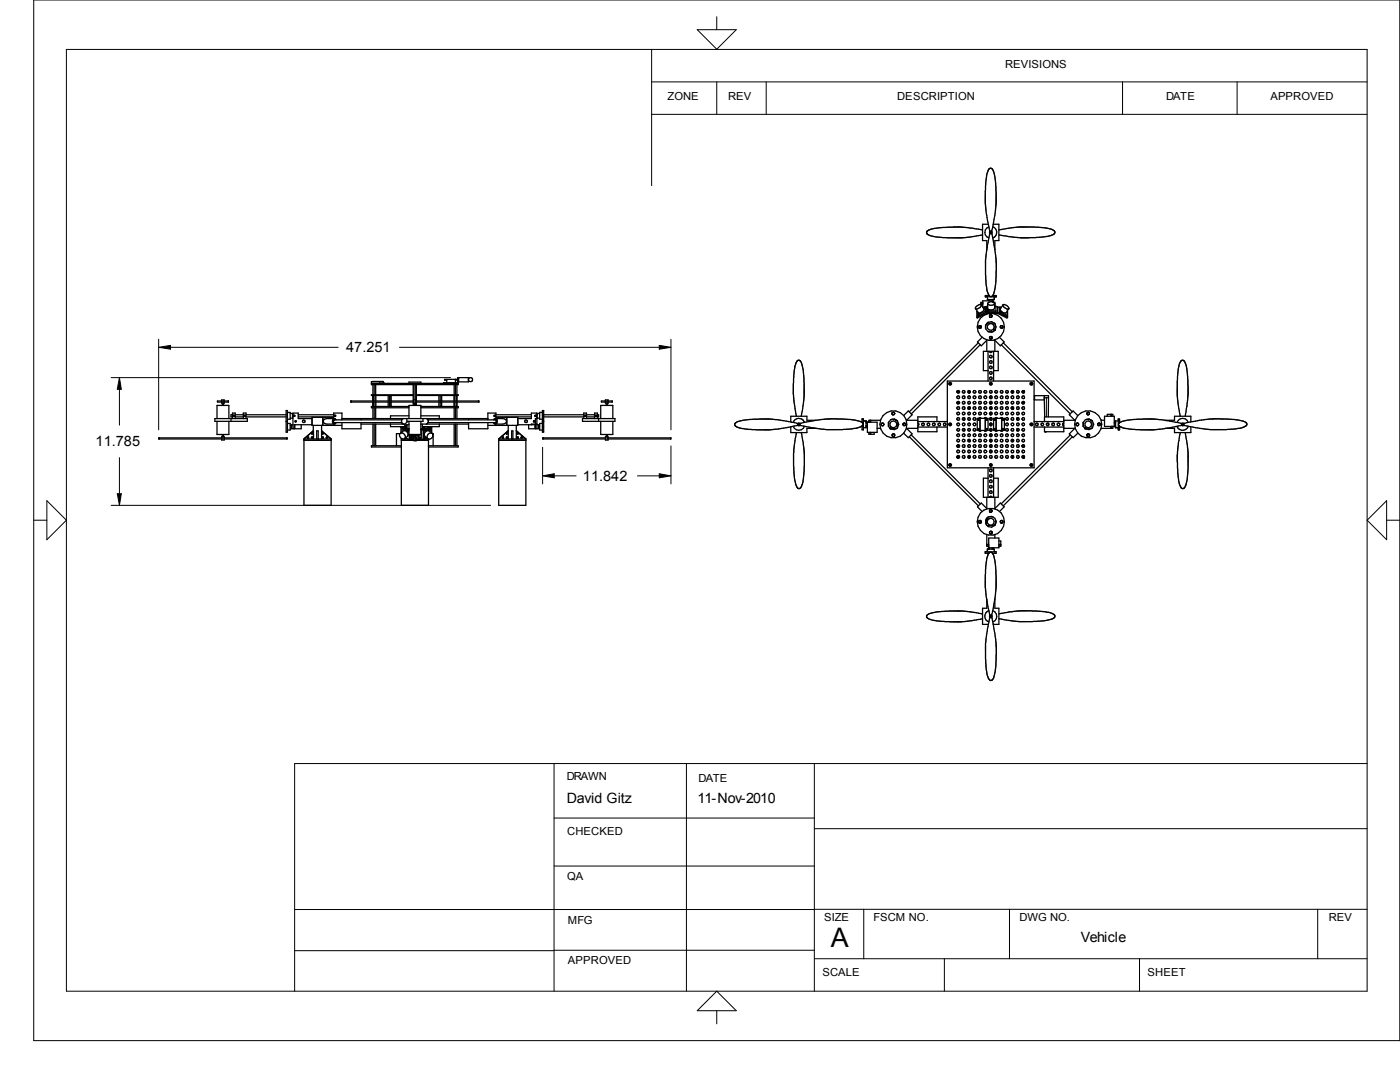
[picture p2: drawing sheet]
<svg xmlns="http://www.w3.org/2000/svg" width="279mm" height="216mm" viewBox="0 0 279 216" stroke-linecap="round" stroke-linejoin="round" font-family="sans-serif">
<defs><g id="words">
<text font-size="5.4" x="165.8" y="189">A</text>
<g font-size="2.9">
<text x="69.1" y="70.2">47.251</text>
<text x="19" y="89">11.785</text>
<text x="116.3" y="95.9">11.842</text>
</g>
<g font-size="2.8">
<text x="113.1" y="160.3">David Gitz</text>
<text x="139.2" y="160.2">11-Nov-2010</text>
<text x="215.7" y="187.9">Vehicle</text>
</g>
<g font-size="2.2">
<text x="200.6" y="13.6">REVISIONS</text>
<text x="133.2" y="19.9">ZONE</text>
<text x="145.3" y="19.9">REV</text>
<text x="179.1" y="19.9">DESCRIPTION</text>
<text x="232.7" y="19.9">DATE</text>
<text x="253.5" y="19.9">APPROVED</text>
<text x="113.1" y="155.7">DRAWN</text>
<text x="139.4" y="156">DATE</text>
<text x="113.2" y="166.6">CHECKED</text>
<text x="113.2" y="175.7">QA</text>
<text x="113.3" y="184.4">MFG</text>
<text x="164.5" y="183.8">SIZE</text>
<text x="174.3" y="183.8">FSCM NO.</text>
<text x="203.5" y="183.8">DWG NO.</text>
<text x="265.2" y="183.8">REV</text>
<text x="113.3" y="192.4">APPROVED</text>
<text x="164.1" y="194.8">SCALE</text>
<text x="229" y="194.8">SHEET</text>
</g>
</g></defs>
<g fill="none" stroke="#000" stroke-width=".2">
<path d="M6.7 0h272.7v207.6h-272.7zM13.3 9.9h259.5v187.9h-259.5zM130 16.3h142.8M130 9.9v27.1M139.1 5.9h7.8l-3.9 3.9zM143 3.3v2.6M143 16.3v6.5M152.9 16.3v6.5M224 16.3v6.5M246.9 16.3v6.5M130 22.8h142.8M22.2 75.4h67.7"/>
<path d="M23.8 77.7v7.1M23.8 75.4l.4 2.3h-.8zM31.7 67.7v18.1M31.7 69.3l2.3-.4v.8zM34 69.3h33.5M74.6 76.1v.1M76.3 76.1v.4M79.7 69.3h51.9M131.6 68.9l2.3 .4-2.3 .4zM133.9 67.7v18.1M208.8 79.4v3.8M9.4 99.9l3.9 3.9-3.9 3.9z"/>
<path d="M23.4 98.5h.8l-.4 2.3zM23.8 91.3v7.2M108.3 89.2v7.4M108.3 95l2.3-.5v.8zM110.6 95h4.4M127.2 95h4.4M131.6 94.5l2.3 .5-2.3 .3zM133.9 89v7.6M208.8 84.6v.2M208.8 86.1v.1M276.7 99.9v7.8l-3.9-3.9zM6.7 103.8h2.7"/>
<path d="M22.2 100.8h75.7M276.7 103.8h2.7M110.6 152.4v45.4M137 152.4v45.4M162.5 152.4v45.4M272.8 152.4h-214v45.4M110.6 172.8h51.9M110.6 163.2h51.9M162.5 165.4h110.3M58.8 189.7h51.8M110.6 189.6h51.9M162.5 191.3h110.3"/>
<path d="M172.4 181.4v9.9M188.5 191.3v6.5M201.5 181.4v9.9M227.4 191.3v6.5M263 181.4v9.9M272.8 181.4l-214 .1M139.1 201.7l3.9-3.9 3.9 3.9zM143 201.7v2.6"/>
</g>
<g fill="none" stroke="#000" stroke-width=".25">
<path d="M196.1 45.9l-4.3-.6-3.6 .1a4.9 4.9 0 0 0-3.2 .8 .69 .69 0 0 0 .7 .8l2.5 .4 4 .1 3.9-.6M197.1 59.2v.6h1.3v-.6M197.2 44.7h-1.1v3.3h.8v1.9M197.3 59.8v.2M197.4 45.3a1.18 1.18 0 0 0-.8 1.1 1.18 1.18 0 0 0 .8 1.1M197.4 59h-.8v.2h2.2v-.2h-.7M197.4 59.8v.2M197.5 59.1h.1M197.5 59.1h.5M197.5 46.2l-.7-3.6-.2-1.9 .1-3.7 .2-2.1a1.28 1.28 0 0 1 .9-1.3 2.46 2.46 0 0 1 .8 2.1l.2 1.6v3.3l-.3 2.4-.6 3.2M197.5 46.6l-.8 5.2 .1 5.1 .3 1.4 .4 .8M197.6 46.3l.3 .1-.2 .1z"/>
<path d="M197.9 46.6l.6 3.2 .3 2.7-.1 4.1-.3 1.8-.4 .7M198 59.8v.2M198 59.1h.1M198.1 45.3a1.19 1.19 0 0 1 .8 1.1 1.19 1.19 0 0 1-.8 1.1M198.2 44.7h1.1v3.3h-.8v1.8M198.2 59.8v.5M199.3 45.9l4-.6 5.4 .2a2.39 2.39 0 0 1 1.8 .8 .92 .92 0 0 1-.7 .7l-2.5 .4-3.6 .1-4.4-.6M74.1 76.5h17.3M74.4 76.1v.1M74.4 78.9v1.1M74.4 76.8v2M74.5 78.9v1.1"/>
<path d="M74.7 76.8v2M74.8 78.9v1.1M75 76.8v2M75 78.9v1.1M75.8 76.5h.9M75.8 76.2v.3M76.5 76.5v-.4l-2.4 .1v.6h17.3v-.4h-2.9v.1M77.5 78.9v1.1M77.7 78.9v1.1M78 78.9v1.1M81.6 76.5v-.3h2.4v.3M82 78.8v.1"/>
<path d="M82.5 76.8v3.2M82.5 78.8h-8.4v.1h8.4M82.6 76.8v3M83 76.8v3M83.1 78.8h8.3v.1h-8.3M83.1 76.8v3.2M83.6 78.8v.1M87.6 78.9v1.1M87.8 78.9v1.1M88.1 78.9v1.1M90.6 78.9v1.1M90.6 76.8v2"/>
<path d="M90.8 78.9v1.1M90.9 75.7v.7M90.9 76.8v2M90.9 75.9h.4M91.1 78.9v1.1M91.2 76.8v2M91.2 78.9v1.1M91.3 75.7h-2.6v.2h.5v.5M91.5 75.4h-.2v.8h.2M91.5 75.4h2v.8h-2zM189.1 76h17.3v17.3h-17.3zM189.5 76.5l.2-.1v.3z"/>
<path d="M191 78.1l.2-.1 .1 .2-.3-.1M191.1 77.9h.2l.2 .3-.2 .2-.3-.1zM191.1 79h.2l.2 .2-.2 .3-.3-.1zM192.1 79.2l.3-.2 .1 .1v.4h-.3zM192.2 77.9l.3 .1v.4h-.1l-.3-.1zM193.3 77.9h.2l.2 .3-.2 .2-.3-.1zM193.3 79h.2l.2 .2-.2 .3-.3-.1zM193.4 77.9l.1 .5M194.4 79l.3 .1v.4h-.2l-.3-.1zM195 62.1l-.1 1.2M195.2 62.3v.6M195.2 62.7h.2l-.2 .1"/>
<path d="M195.2 62.7h.1M195.2 68.4l-13.7 13.8M195.3 62.8h.1M195.4 77.9l.4 .1v.4h-.4zM195.6 68.8l-13.7 13.8M195.7 60.7l-.3 .1-.6 .4-.1 .4M195.7 60.7h.4M195.7 60.6h.4M195.7 60.7l.1 .1M195.8 60.8l.6 .8a.93 .93 0 0 1-1.2 .8l-.5-.8M195.8 60.8v.1a1 1 0 0 1-1.1 .7M196 67.3l-.9 .9 .7 .8 1.1-1.1"/>
<path d="M196.1 60.3h-.4v.4M196.2 61.4l.2-.1-.1 .2M196.3 61.5h.1M196.5 79l.3 .1v.4h-.1l-.3-.1zM196.6 61.2l.2 .2v.9M196.6 61.2l-.4 .2M196.6 61.2v.9M196.6 62.1l-1.4 .8M196.6 62.1l.2 .2M196.7 64.9v.6M196.8 62.3l-1.5 .8-.1-.2M196.9 62.3l-2 1"/>
<path d="M196.9 62.5h.7M196.9 61.2v1.1M196.9 62.5v.2M196.9 67.8v2.3M196.9 64.5v.3l-.1-.1M196.9 62.3h2.2M196.9 61.2l-.2 .1M196.9 61.2h.1M196.9 62.5l-1.9 1-.1-.2M197 64.5h1.5M197 62h1.8M197.1 62v-.1h.2v.1"/>
<path d="M197.1 61.1l-.1 1.1h1.8v-1.1h-.3M197.2 70.1v5.9M197.2 74h-.9v-3.9h2.9v3.9h-.9M197.3 66.2h.9M197.4 70.1l.3 .3 .3-.3M197.6 62.8h.2l.2 .3-.2 .2h-.2l-.1-.1zM197.7 76.5h.1v.2l-.2-.1zM197.7 79v.5M197.9 62.5h1.2l1.9 1 .1-.2M198.1 62.5v.1M198.2 60.3l.3 .3a.89 .89 0 0 1-1.4 0M198.2 60.3a.83 .83 0 0 0-1.1 .3"/>
<path d="M198.2 60.3v-.3h-2.1v1.3M198.3 70.1v5.9M198.3 60.3h.2v1.2a.89 .89 0 0 1-1.4 0v-.9M198.5 60.7h.1M198.5 60.6h.1M198.5 61.1h.1M198.5 61.2h.1M198.5 62.5v.2M198.5 67.8v2.3M198.6 64.6v1.3M198.7 79l.3 .1v.4h-.2l-.3-.1zM198.8 61.2h.3"/>
<path d="M199.1 61.2v1.1M199.1 61.2l.4 .2M199.1 62.3l2 1M199.4 62.4l1.5 .8 .1-.3M199.5 67.3l.9 .9-.8 .8-1.1-1.1M199.6 62.2l1.4 .7M199.6 61.3l-.2 .2v.9M199.6 62.2l-.2 .2M199.6 61.3v.9M199.6 61.3l.2 .1M199.7 62.2l-.1-.1v.2h.2l-.2-.1M199.8 68.8l13.8 13.8"/>
<path d="M200.2 60.8a.98 .98 0 0 1 1.1 .8M200.2 60.8a1.01 1.01 0 0 0 1.1 .8M200.2 60.8l-.6 .8a.93 .93 0 0 0 1.2 .8l.5-.8M200.2 68.4l13.8 13.8M200.8 77.9h.2l.3 .3-.3 .2-.3-.1zM200.8 79h.2l.3 .2-.3 .3-.3-.1zM201 62.2l.1 1.1M201 62v.9M202 78.4h.1M202.1 77.9l-.1 .5M203 79h.2l.2 .2-.2 .3-.3-.1zM203 77.9h.2l.2 .3-.2 .2-.3-.1z"/>
<path d="M204.2 78.2h.2M204.3 78l-.1 .1 .2 .1M204.4 78v.2M205.7 76.5l.2-.1 .1 .2-.1 .1zM206.4 79h.1M206.4 79.7h.1M208.4 79v.8h-1.9v-.8h2.8v.4M209.3 79.4h-.9l.1 3.8M209.3 79.4l-.1 3.8M31.7 87.4h12.6v.2h-12.6zM31.8 87.4v.2M42.9 83.5h6.5v.6h-6.5z"/>
<path d="M43.3 83.5v-2.6h2.4v2.6M43.3 84.1v2.6h2.4v-2.6M43.4 80h2.2v.2h-2.2zM44.2 80v.2M44.2 80v-.2h.5v.6h-.5v-.2M44.2 87.4v-.2h.5v.2M44.2 87.6v.2h.5v-.2M44.4 80.4v.5M44.4 86.7v.5M44.6 80.4v.5M44.6 86.7v.5M44.7 87.4h12.6v.2h-12.6z"/>
<path d="M45.6 80v.2M46.1 83.5v.6M46.4 83.5v-1.1h.5v1.1M46.4 82.8h-.3v.4h.3M46.6 82.8l.2 .1v.2l-.3-.1zM46.9 82.8h1.7M46.9 83.2h1.7M48.6 83.5v-1.1h.5v1.1M48.8 82.8l.1 .1v.2l-.2-.1zM49.1 82.8h8M49.1 83.2h8M57.1 81.9h.3v4.3h-.3z"/>
<path d="M57.1 84.1h.3M57.2 87.4v.2M57.4 82.3h.5v1.4h-.5M57.4 84.5h.5v1.3h-.5M57.9 82.5h.5v.9M57.9 84.9h.3M57.9 85.4h.3M58.4 82.6h.1M58.5 83.4h-.6M58.5 84.8h-.3v.8h1.9v-.8M58.7 82.8l.1 .1v.2l-.2-.1zM59.5 82.8h7.1"/>
<path d="M59.5 83.2h7.1M60.7 87.6v13.2h5.4v-13.2M60.7 87.6h5.4M60.7 87.8h5.4M61.3 87.2h.3v.2h-.3zM62.1 86.4h.2l.1 .1-.2 .1zM62.1 87.2h.3v.2h-.3zM62.3 84.8h-3.6v.7M62.3 83.5h-2.8v-1.1h-1v3.1h.3v-.7M62.5 86h.1M62.5 84.9v1.1M62.5 86l-1.8 1.6"/>
<path d="M62.6 86l-1.9 1.6M62.6 86v1.6M63.2 87.6v-1.6h.3v1.6M64.2 84.9v2.7M64.2 86l1.8 1.6zM64.3 87.2h.2v.2h-.2zM64.4 83.3v1.6M65.1 87.2h.3v.2h-.3zM66.6 83.5l-.3 .6 .2 .4 .2 .1M66.8 84.6h.1M67.1 83.8l-.3-.3h-1.6l-.6 .3-.1 .3 .4 .4 1.8 .1M67.1 84.3l-.4 .3"/>
<path d="M68.2 83.5h29.2M68.2 83.8v-1.4h-1.6v.9h-4.3v1.6h5.9M68.2 84.3v1.3h3.9v-1.3M70 80h12.6v.2h-12.6zM70.1 80v.2M72.1 84.6h8.7M72.1 83.5v.3M74.4 80.2v.9M74.4 81.4v2.1M74.4 84.6v4.3M74.5 80.2v.9M74.7 81.4v2.1"/>
<path d="M74.7 84.6v4.3M74.8 80.2v.9M75 81.4v2.1M75 84.6v4.3M75 80.2v.9M77.5 80.2v.9M77.7 80.2v.9M77.9 84.6v.5h3.2M78 80.2v.9M79.8 86.5h-.7v2.4M79.9 86.5l.5-.5a.73 .73 0 0 1 .9 .2 .73 .73 0 0 1 0 .9l-.5 .4M79.9 86.5a.72 .72 0 0 1 .8 .2 .72 .72 0 0 1 .1 .8"/>
<path d="M79.9 86.5a.72 .72 0 0 0 0 .8 .72 .72 0 0 0 .9 .2M80 85.3l.8 .2M80 85.3v1.1M80 85.3l.1-.2 .7 .2M80.1 88.9h-6v.3h6M80.1 87.6h.2M80.1 87.8h2.3M80.1 87.6v13.2h5.4v-13.2M80.1 87.5v.1M80.2 83.8h-13.5l-.2 .1 .1 .4h13.6M80.2 83.8v.7l.3 .1M80.2 85.6l1.4 .4"/>
<path d="M80.2 85.6l.1-.1 1.3 .4M80.2 85.6v.6M80.4 83.5l-.2 .3M80.7 87.6h.7M80.8 84.6v.9h.4M80.9 87.5l.8 .2M80.9 85v.1M81 85.5l.6 .2M81 85v.3l-.1-.2M81 85h-.1M81 85l-.1 .1M81.2 83.5v.6h3.2v-.6"/>
<path d="M81.3 86l.2 .2zM81.4 84.1l-.6 .5M81.4 86.9h.1M81.4 85.6h.2M81.6 84.8h-.4v.8h.4M81.6 83.5v-2.6h2.4v2.6M81.6 84.1v2.6h2.4v-2.6M81.6 83h-3.7v.5M81.6 81.1h-7.5v.3h7.5M81.7 87.4h2.2v.2h-2.2l.3 .1M81.7 86.7v1M81.8 87.6l-.1 .1"/>
<path d="M81.8 86.7v.7M82 87.7h.1M82 86.7v.7M82 87.6v.1M82.1 87.6v.2h.2M82.1 86.7v.7M82.1 87.6l.2 .1M82.1 87.6h.1M82.2 86.7v.7M82.2 87.6a.76 .76 0 0 0 1.3 0M82.5 80.2v.7M82.5 80v-.2h.6v.2"/>
<path d="M82.5 80.2v.2h.6v-.2M82.6 80.4v.5M82.7 80.4v.5M82.7 86.7v.5M82.7 86.8l-.5 .4M82.9 80.4v.5M82.9 86.7v.5M83 80h12.6v.2h-12.6zM83 80.4v.5M83 87.4v.2M83.1 87.4v-.2h-.6v.6h.6v-.2M83.1 80.2v.7"/>
<path d="M83.3 87.8h2.2M83.5 86.7l.1 .7-.1-.3-.6-.3M83.8 87.6v.2h-.4M83.8 87.7h.4M83.8 86.7v.7M83.9 87.4v.2M84 81.1h7.4v.3h-7.4M84 83h3.7v.5M84 84.6h9.5M84 85.8h.2M84.2 85.8v1.9M84.3 84.6v1"/>
<path d="M84.4 85.5h.3M84.4 85.1v.5h-.4M84.5 85.1v.1M84.5 85.2l.2 .1M84.5 85.9v1.6l.1 .1M84.5 85.9l.1 .1M84.6 87.6l-.4 .1M84.6 87.5l.2-.2 .1 .1-.3 .1M84.6 86v1.6M84.7 87.4h.1M84.8 85.1l-.3 .2M84.8 87.6h.6"/>
<path d="M84.8 85.1v.4M85.2 83.5l.2 .3M85.3 87.5l-.7 .1M85.4 83.8h13.5l.2 .2-.1 .3h-13.6M85.4 83.8v.5M85.4 84.3l-.3 .3M85.5 88.9h5.9v.3h-5.9M85.7 85.8l.2-.1-.1 .2zM85.8 85.7l-.1 .1M86.1 85.6l-.1-.2-1.5 .5M86.1 85.6l-1.5 .4M86.1 85.6v.8"/>
<path d="M86.1 85.3l-.1-.2-2 .6M86.1 85.3v1.1M86.1 85.3l-1.9 .5M86.3 86.5a.74 .74 0 0 1-.1 .9 .74 .74 0 0 1-.9 .1M86.3 86.5l-.6-.5a.71 .71 0 0 0-.8 .2 .71 .71 0 0 0-.1 .9l.5 .4M86.3 86.5a.74 .74 0 0 0-.9 .2 .74 .74 0 0 0-.1 .8M86.3 86.5h.1v2.4M87.6 80.2v.9M87.7 84.6v.5h-3.4M87.8 80.2v.9M88.1 80.2v.9M90.6 80.2v.9"/>
<path d="M90.6 81.4v2.1M90.6 84.6v4.3M90.8 80.2v.9M90.9 81.4v2.1M90.9 84.6v4.3M91.1 80.2v.9M91.2 81.4v2.1M91.2 84.6v4.3M91.2 80.2v.9M93.5 84.3v1.3h3.9v-1.3M93.5 83.5v.3M95.5 80v.2"/>
<path d="M97.4 83.8v-1.4h1.6v.9h4.3v1.6h-5.9M98.5 83.8l.3-.3h1.5l.7 .3v.5l-.3 .2-1.9 .1M98.5 84.3l.3 .3M98.6 82.8l.2 .2v.1h-.2zM99 82.8h7M99 83.2h7M99 83.5a.62 .62 0 0 1-.2 1.1M99.1 84.2h-.1M99.5 87.6v13.2h5.4v-13.2M99.5 87.6h5.4M99.5 87.8h5.4M99.5 87.6l1.9-1.6z"/>
<path d="M100.3 87.2h.2v.2h-.3zM101.1 87.2h.2v.2h-.3zM101.1 83.3v1.6M101.4 84.9v2.7M102.1 87.6v-1.6h.3v1.6M103 84.9v2.7M103 86l1.9 1.6zM103.2 86.4h.2v.2h-.1zM103.2 87.2h.2v.2h-.2zM103.3 84.8h3.5v.7M103.3 83.5h2.7v-1.1h1.1v3.1h-.3v-.7M104 87.2h.2v.2h-.2z"/>
<path d="M105.5 84.8v.8h1.9v-.8h-.3M106.5 83.9l.2 .1-.1 .2-.1-.1zM106.7 82.9l.2-.1 .1 .2-.2 .1zM107.1 83.4h.6M107.1 83.5h-.3v1.1M107.1 84.6h-1.1v.2M107.1 82.6h.1M107.2 82.5h.5M107.4 84.9h.3M107.4 85.4h.3M108.2 82.3h-.5v1.4h.5M108.2 84.5h-.5v1.3h.5"/>
<path d="M108.2 81.9h.3v4.3h-.3zM108.2 84.1h.3M108.3 87.4h12.6v.2h-12.6zM108.4 87.4v.2M108.5 82.8h8M108.5 83.2h8M116.2 83.5h6.5v.6h-6.5zM116.5 83.5v-1.1h.6v1.1M116.7 82.8l.2 .1v.2l-.3-.1zM117.1 82.8h1.6M117.1 83.2h1.6M118.7 83.5v-1.1h.5v1.1"/>
<path d="M118.9 82.8l.1 .1v.2l-.2-.1zM119.2 82.8h.3v.4h-.3M119.5 83.5v.6M119.9 83.5v-2.6h2.4v2.6M119.9 84.1v2.6h2.4v-2.6M120 80h2.2v.2h-2.2zM120.8 87.4v-.2h.6v.2M120.8 87.6v.2h.6v-.2M121 80.4v.5M121 86.7v.5M121.2 80.4v.5M121.2 86.7v.5"/>
<path d="M121.3 87.4h12.6v.2h-12.6zM121.3 80v.2M121.4 80v-.2h-.6v.6h.6v-.2M133.8 87.4v.2M157.8 85.2v1.1h3.2v-.8h1.9M158.3 85a1.21 1.21 0 0 0 1.1 .9 1.21 1.21 0 0 0 1.2-.9M158.3 84.3a1.21 1.21 0 0 1 1.1-.8 1.21 1.21 0 0 1 1.2 .8M159 86.3l-.6 3.4v3.3a11 11 0 0 0 .6 4.1v.1a.46 .46 0 0 0 .5 .3 .46 .46 0 0 0 .4-.4l.4-1.1 .2-3v-3.1l-.6-3.6M159 83.1l-.7-4.4 .1-3.4a5.7 5.7 0 0 1 .7-3.3 .66 .66 0 0 1 .9 .6l.4 2.7 .1 3.8-.6 4M159.3 84.5l-5.6-.9-4.1 .1-2.4 .4a.57 .57 0 0 0-.6 .6 .57 .57 0 0 0 .6 .6l2.2 .4 4.3 .1 5.6-.9M159.3 84.6l.2-.1 .1 .2-.2 .1zM159.6 84.5l3.2-.6 2.8-.3 4.1 .1 1.9 .4a.57 .57 0 0 1 .6 .5 .57 .57 0 0 1-.6 .6l-2.1 .4-4.7 .1-5.2-.8"/>
<path d="M162.9 83.9h-1.9v-.8h-3.2v1.1M172 84.3v-.7h.3v2.2h-.3v-.8M172.3 84h.5v1.3h-.5M172.8 85.1h.3M172.8 84.2h2.2v2.1h-1.9v-2.1M172.8 85h.3M172.8 84.4h.3M173.3 84.2h.1M173.4 86.3v.4h1.1v-.4M173.7 83.9v.3M173.7 86.3v.4M173.8 83.9v.3"/>
<path d="M173.8 86.3v.4M175 85.5h.7M175.7 83.9h-2.3v.3M176 84.5l.2-.1 .2 .3-.2 .3-.3-.2zM177.3 84.2v.9M177.5 85.3h.3v.2h-.2zM177.6 85.6h1.3M178 83.7h.6M178.1 86.7l.3-.1 .1 .1v.3l-.3 .1zM178.8 83.7v.2h.2M179.1 83.9v1.6M180.3 82.9l1-.9 .7 .8-1.1 1.1h2.3"/>
<path d="M181.5 87.2l13.7 13.7M181.9 86.8l13.7 13.7M183.2 85.5h-2.3l1.1 1.1-.7 .7-1-.9M183.2 85.2h5.9M183.2 84.1h5.9M183.2 84.4l.2 .3-.2 .3M187 84.1v-.9h-3.8v2.9h3.8v-.9M187.2 84.6l.3-.2 .2 .1v.3l-.4 .1zM188.4 84.5l.2-.1 .2 .3-.2 .3-.3-.2zM189.5 92.8l.2-.1v.2h-.1zM189.6 84.5l.1 .1v.2l-.2-.1zM191 80.3l.5 .1"/>
<path d="M191 91.3l.1 .1M191 91.3l.1-.4 .3 .1v.4h-.3M191.1 91.2h.2M191.1 87.7h.2l.2 .2-.2 .3-.3-.2zM191.1 81.2h.3l.1 .2-.2 .3-.3-.2zM191.1 83.4l.2-.1 .2 .3-.2 .3-.3-.2zM191.1 88.8l.2-.1 .2 .3-.2 .3-.3-.2zM191.3 91.2h-.3M191.3 91.2v.2h-.2M191.5 88.9l-.5 .1M192.1 82.4l.3-.1h.1v.4l-.3 .1zM192.1 84.6l.3-.2 .1 .1v.3l-.3 .1z"/>
<path d="M192.1 86.7l.3-.1 .1 .1v.3l-.3 .1zM192.2 80.1l.3 .1v.3l-.3 .1-.1-.2zM192.2 90.9l.3 .1v.4h-.1l-.3-.1zM192.2 87.7l.3 .1v.3l-.1 .1-.3-.2zM192.4 85.5l.1 .5M192.5 83.4l-.1 .5M193.3 90.9l.3 .1 .1 .2-.2 .2-.3-.1zM193.3 83.4l.2-.1 .2 .3-.2 .3-.3-.2zM193.3 88.8l.2-.1 .2 .3-.2 .3-.3-.2zM193.3 87.7l.3 .4M193.5 90.9l-.1 .5M193.6 81.2h-.3v.5"/>
<path d="M193.6 81.2v.4l-.3 .1M193.6 81.2l-.3 .5M194.2 88.9l.3-.2 .3 .3-.3 .3-.3-.2zM194.4 81.2h.3v.4l-.2 .1-.3-.2zM194.4 90.9l.3 .1v.4h-.2l-.3-.1zM195 83.5h2.2v2.4h-2.2zM195.2 85.6h.2v.2zM195.2 83.7l.2-.1v.2zM195.3 83.6l.1 .2M195.3 85.9l.2 .1 .3-.1M195.3 83.5l.3-.2 .2 .2M195.3 85.6h.1"/>
<path d="M195.3 85.6v.2M195.4 85.6h-.1M195.6 83.5v2.4M196.4 81.3l.3-.1 .2 .2-.2 .3-.3-.2zM196.4 85.9l.2 .1 .3-.1M196.4 83.5l.2-.2 .3 .2M196.5 88.8h.3v.4l-.1 .1-.3-.2zM196.5 90.9l.3 .1v.4h-.1l-.3-.1zM196.6 83.5v2.4M196.8 85.6h.2v.2zM196.8 85.6h.1M196.8 85.6l.1 .2"/>
<path d="M196.9 85.6v.1M196.9 83.6l.1 .2h-.2M196.9 83.6l-.1 .1v.1M196.9 83.6l-.1 .2M196.9 99.2v2.3M197.2 95.4h-.9v3.8h2.9v-3.8h-.9M197.2 93.3v5.9M197.4 99.2l.3-.2 .3 .2M197.6 85.5l.4 .1v.3l-.2 .1-.3-.1zM197.6 82.3h.4v.4l-.4 .1-.1-.2zM197.7 80.1v.5M197.7 81.2v.5"/>
<path d="M197.7 82.3v.5M197.7 83.3v.6M197.7 84.4v.6M197.7 85.5v.5M197.7 86.6v.5M197.7 87.7v.5M197.7 88.7v.6M197.7 89.8v.5M198.3 83.5h2.1v2.4h-2.1zM198.3 93.3v5.9M198.5 85.5l.2 .1v.2h-.2zM198.5 83.6h.2v.2h-.2z"/>
<path d="M198.5 83.6l.1 .2M198.5 99.2v2.3M198.6 85.9l.1 .1 .4-.1M198.6 83.5l.2-.2 .3 .2M198.6 85.6l-.1 .2M198.7 81.2h.3v.4l-.2 .1-.3-.2zM198.7 88.8h.3v.4l-.2 .1-.3-.2zM198.7 90.9l.3 .1v.4h-.2l-.3-.1zM198.8 83.5v2.4M199.6 82.4l.3-.1h.2v.4l-.3 .1zM199.6 80.3l.3-.2 .2 .1v.3l-.3 .1zM199.6 83.5l.3-.2 .2 .2"/>
<path d="M199.6 85.9l.2 .1 .3-.1M199.9 83.5v2.4M200.1 85.5l.2 .1v.2h-.2zM200.1 85.6l.1 .2M200.2 83.6l-.1 .2M200.2 83.6h-.1v.2M200.2 83.6l.1 .2h-.2M200.7 84.6l.3-.2 .3 .3-.3 .3-.2-.1zM200.8 81.2h.4l.1 .2-.3 .3-.3-.2zM200.8 83.4l.2-.1 .3 .3-.3 .3-.3-.2zM200.8 87.7h.2l.3 .2-.3 .3-.3-.2zM200.8 88.8l.2-.1 .3 .3-.3 .3-.3-.2z"/>
<path d="M200.8 90.9l.4 .1 .1 .2-.3 .2-.3-.1zM201.8 82.4l.3-.1h.2v.4l-.4 .1zM201.8 80.3l.3-.2 .2 .1v.3l-.4 .1zM201.8 81.3l.3-.1h.2v.4l-.4 .1zM201.8 84.6l.3-.2 .2 .1v.3l-.4 .1zM201.8 86.7l.3-.1 .2 .1v.3l-.4 .1zM201.9 81.2l.3 .5M201.9 85.5l.4 .1v.3l-.2 .1-.3-.1zM201.9 87.7l.4 .1v.3l-.2 .1-.3-.2zM202 90.9h.1M202 91l.1 .4M202 90.9v.1"/>
<path d="M202.2 87.7l-.3 .4M203 80.1h.2l.2 .2-.2 .3h-.2l-.1-.2zM203 81.2h.3l.1 .2-.2 .3-.3-.2zM203 83.4l.2-.1 .2 .3-.2 .3-.3-.2zM203 84.5l.2-.1 .2 .3-.2 .3-.3-.2zM203 86.6h.2l.2 .2-.2 .3-.3-.1zM203 87.7h.2l.2 .2-.2 .3-.3-.2zM203 88.8l.2-.1 .2 .3-.2 .3-.3-.2zM203 89.8h.2l.2 .3-.2 .2h-.2l-.1-.1zM203 90.9l.3 .1 .1 .2-.2 .2-.3-.1zM203 83.4h.1M203 83.4l.1 .5"/>
<path d="M203.1 85.5l-.1 .5M204 82.4l.3-.1h.1v.4l-.3 .1zM204 88.9l.5 .1M204 88.9l.3-.2 .1 .1v.4h-.3zM204.1 85.5l.3 .1v.3l-.1 .1-.3-.1zM204.1 87.7l.3 .1v.3l-.1 .1-.3-.2zM204.4 91.4v-.2l-.1-.1-.1 .2 .1 .1M204.5 80.3l-.5 .1M204.5 80.3l-.2-.2-.3 .2v.1M204.5 80.3l-.2 .3-.3-.2M205.7 92.5h.2l.2 .3-.2 .2-.3-.1zM205.8 84.5l.2 .1v.2l-.3-.1z"/>
<path d="M205.8 92.7h.2v.2l-.3-.1zM206.4 85.2h5.9M206.4 84.1h5.9M207.9 84.5l.2-.1 .2 .3-.2 .3-.3-.2zM208.4 84.1v-.9h3.9v2.9h-3.9v-.9M208.6 86.1l.1 .1M209.2 84.4v.5M212.3 85.5h2.3M212.3 84.4l-.3 .3 .3 .3M212.3 83.9h2.3M213.6 86.8l-13.8 13.7M214 87.2l-13.8 13.7"/>
<path d="M214.5 85.5l-1.1 1.1 .8 .7 .9-.9M215.1 82.9l-.9-.9-.8 .8 1.1 1.1M216.2 84.2v.9M216.5 85.6h1.3M216.9 83.7h.6M216.9 82.4l.3-.1h.2v.4l-.4 .1zM217.7 83.7v.2h.2M217.9 83.9v1.6M219.1 84.6l.3-.2 .1 .1v.3l-.3 .1zM219.8 83.9h.6M220.4 83.1h2v2h-2zM221 83.1v-.4h1.1v.4"/>
<path d="M221.7 82.7v.4M221.7 85.1v.4M221.8 82.7v.4M221.8 85.1v.4M222.1 85.1v.4h-2.3M222.1 85.1h.5M222.4 84.2h.2M222.4 85h.2M222.4 84.4h.2M223.2 84h-.6v1.3h.6M223.4 85h.1M223.4 84.3v-.7h-.2v2.2h.2v-.8"/>
<path d="M232.5 83.9h1.9v-.8h3.3v1.1M234.9 85a1.19 1.19 0 0 0 1.1 .8 1.19 1.19 0 0 0 1.2-.8M234.9 84.3a1.18 1.18 0 0 1 1.1-.8 1.18 1.18 0 0 1 1.2 .8M235.5 86.3l-.5 3.8v4.2a5.5 5.5 0 0 0 .9 3.2h.1a1.08 1.08 0 0 0 .8-1.1l.3-2.8v-3.3l-.6-4M235.5 83.1l-.6-4 .2-5.4a2.39 2.39 0 0 1 .8-1.8 .92 .92 0 0 1 .7 .7l.4 2.5 .1 3.6-.6 4.4M235.8 97.4h.1M235.8 84.5l-3.5-.7-2-.2-3.4 .1a6.7 6.7 0 0 0-3.6 .8 .72 .72 0 0 0 .7 .8l1.6 .3 1.9 .2h2.8l2.3-.3M235.8 84.9l-3.2 .6M236.2 84.5l3.2-.6 2.8-.3 4.1 .1 1.2 .2a1.79 1.79 0 0 1 1.3 .6 .96 .96 0 0 1-.9 .8l-3.2 .4h-3.2l-5.3-.8M237.7 85.2v1.1h-3.3v-.8h-1.8M196.8 103.5v1.3M196.9 101.5l-1.1-1.1-.7 .7 .9 1"/>
<path d="M196.9 106.7v2.3h.4M196.9 119.5v1.9h-.8v3.2h1.1M196.9 108.6h.4M196.9 108.8h.4M197 104.9h1.5M197.1 110.1v-.5h1.3v.5M197.3 103.1h.9M197.3 107.4h2v1.9h-2zM197.3 109.1v.5M197.4 110.4h-.8v-.3h2.2v.3h-.7M197.5 106.2l.3-.2 .2 .1v.4h-.4zM197.5 109.3v.3"/>
<path d="M198 110.3a.61 .61 0 0 0-.7 .1 .61 .61 0 0 0-.2 .6l-.4 1.9-.1 4.4 .2 1.9 .7 3.6M198 110.3h.1M198 110.3l.3 .5 .4 1.9 .1 4.6-.3 2.3-.6 3.2M198 109.3v.3M198.2 109.3v.3M198.5 104.6v.2M198.5 106.7v.7M198.5 119.5v1.9h.8v3.2h-1.1M198.5 104.6h.2M198.5 104.6h.1M198.5 101.5l1.1-1.1 .8 .7-.9 1M198.8 103.8v.6"/>
<path d="M199.3 107.9h.4v1.1h-.4M199.3 108.6h.4M199.3 108.8h.4M199.6 104l.3-.2 .2 .1v.4l-.3 .1zM196.1 122.5l-3.4-.5-3.3-.1a11 11 0 0 0-4.1 .7 .53 .53 0 0 0-.3 .6 .53 .53 0 0 0 .5 .4l2.4 .4 4 .1 4.2-.6M197.4 121.8a1.21 1.21 0 0 0-.9 1.2 1.21 1.21 0 0 0 .9 1.1M197.5 123.2l-.8 5.2 .1 4.6 .3 2a.8 .8 0 0 0 .8 .8l.1-.1M197.9 123.2l.6 3.2 .3 2.6-.1 4.2-.4 2-.3 .4M198 135.6v.1M198.1 121.8a1.21 1.21 0 0 1 .8 1.2 1.21 1.21 0 0 1-.8 1.1M199.3 122.5l3.7-.6h3.8a7.9 7.9 0 0 1 3.6 .8 .7 .7 0 0 1-.6 .9l-2.3 .4h-4.2l-4-.6"/>
<circle cx="197.7" cy="46.4" r=".28"/>
<circle cx="93.9" cy="75.7" r=".42"/>
<circle cx="189.6" cy="76.6" r=".27"/>
<circle cx="194.5" cy="78.2" r=".27"/>
<circle cx="195.6" cy="65.3" r=".28"/>
<circle cx="195.6" cy="79.3" r=".28"/>
<circle cx="196.6" cy="78.2" r=".27"/>
<circle cx="197.7" cy="65.2" r=".69"/>
<circle cx="197.7" cy="65.2" r="1.07"/>
<circle cx="197.7" cy="76.6" r=".27"/>
<circle cx="197.7" cy="65.2" r="2.71"/>
<circle cx="197.7" cy="67.4" r=".27"/>
<circle cx="197.7" cy="71.2" r=".27"/>
<circle cx="197.7" cy="75.5" r=".27"/>
<circle cx="197.7" cy="73.3" r=".27"/>
<circle cx="197.7" cy="78.2" r=".27"/>
<circle cx="197.7" cy="72.2" r=".28"/>
<circle cx="197.7" cy="74.4" r=".28"/>
<circle cx="197.7" cy="79.3" r=".28"/>
<circle cx="198.5" cy="65.8" r=".13"/>
<circle cx="198.8" cy="78.2" r=".27"/>
<circle cx="199.9" cy="78.2" r=".27"/>
<circle cx="199.9" cy="65.2" r=".27"/>
<circle cx="199.9" cy="79.3" r=".28"/>
<circle cx="202.1" cy="78.2" r=".27"/>
<circle cx="202.1" cy="79.3" r=".28"/>
<circle cx="204.2" cy="78.2" r=".27"/>
<circle cx="204.2" cy="79.3" r=".28"/>
<circle cx="205.8" cy="76.6" r=".27"/>
<circle cx="59" cy="84.1" r=".13"/>
<circle cx="60.6" cy="84.1" r=".27"/>
<circle cx="64.4" cy="86.5" r=".13"/>
<circle cx="66.9" cy="83" r=".14"/>
<circle cx="101.2" cy="86.5" r=".13"/>
<circle cx="105" cy="84.1" r=".28"/>
<circle cx="159.4" cy="84.7" r=".28"/>
<circle cx="178.3" cy="84.7" r=".68"/>
<circle cx="178.3" cy="82.5" r=".28"/>
<circle cx="178.3" cy="84.7" r="1.06"/>
<circle cx="178.3" cy="84.7" r="2.71"/>
<circle cx="180.5" cy="84.7" r=".27"/>
<circle cx="184.2" cy="84.7" r=".28"/>
<circle cx="185.3" cy="84.7" r=".28"/>
<circle cx="186.4" cy="84.7" r=".28"/>
<circle cx="189.6" cy="92.8" r=".27"/>
<circle cx="189.6" cy="84.7" r=".28"/>
<circle cx="191.2" cy="90.1" r=".27"/>
<circle cx="191.2" cy="84.7" r=".28"/>
<circle cx="191.2" cy="86.9" r=".28"/>
<circle cx="191.2" cy="85.7" r=".28"/>
<circle cx="191.2" cy="82.5" r=".28"/>
<circle cx="191.2" cy="80.4" r=".28"/>
<circle cx="192.3" cy="90.1" r=".28"/>
<circle cx="192.3" cy="83.6" r=".27"/>
<circle cx="192.3" cy="85.8" r=".27"/>
<circle cx="192.3" cy="89" r=".28"/>
<circle cx="192.3" cy="81.4" r=".28"/>
<circle cx="193.4" cy="90.1" r=".29"/>
<circle cx="193.4" cy="87.9" r=".28"/>
<circle cx="193.4" cy="85.7" r=".28"/>
<circle cx="193.4" cy="80.4" r=".28"/>
<circle cx="193.4" cy="82.5" r=".28"/>
<circle cx="193.4" cy="84.7" r=".27"/>
<circle cx="193.4" cy="86.9" r=".27"/>
<circle cx="194.5" cy="90.1" r=".27"/>
<circle cx="194.5" cy="83.6" r=".27"/>
<circle cx="194.5" cy="87.9" r=".27"/>
<circle cx="194.5" cy="84.7" r=".28"/>
<circle cx="194.5" cy="86.8" r=".28"/>
<circle cx="194.5" cy="82.5" r=".28"/>
<circle cx="194.5" cy="85.7" r=".28"/>
<circle cx="194.5" cy="80.4" r=".28"/>
<circle cx="195.5" cy="90.1" r=".29"/>
<circle cx="195.6" cy="87.9" r=".28"/>
<circle cx="195.6" cy="82.5" r=".28"/>
<circle cx="195.6" cy="80.4" r=".28"/>
<circle cx="195.6" cy="86.8" r=".27"/>
<circle cx="195.6" cy="89" r=".28"/>
<circle cx="195.6" cy="91.2" r=".28"/>
<circle cx="195.6" cy="81.4" r=".28"/>
<circle cx="196.6" cy="90.1" r=".27"/>
<circle cx="196.7" cy="87.9" r=".28"/>
<circle cx="196.7" cy="80.4" r=".28"/>
<circle cx="196.7" cy="82.5" r=".28"/>
<circle cx="196.7" cy="86.8" r=".28"/>
<circle cx="197.7" cy="98.2" r=".27"/>
<circle cx="197.7" cy="92.8" r=".13"/>
<circle cx="197.7" cy="83.6" r=".27"/>
<circle cx="197.7" cy="92.8" r=".27"/>
<circle cx="197.7" cy="87.9" r=".27"/>
<circle cx="197.7" cy="90.1" r=".27"/>
<circle cx="197.7" cy="97.1" r=".27"/>
<circle cx="197.7" cy="94.9" r=".27"/>
<circle cx="197.7" cy="80.3" r=".27"/>
<circle cx="197.7" cy="89" r=".28"/>
<circle cx="197.7" cy="84.7" r=".28"/>
<circle cx="197.7" cy="91.2" r=".28"/>
<circle cx="197.7" cy="93.9" r=".28"/>
<circle cx="197.7" cy="81.4" r=".28"/>
<circle cx="197.7" cy="86.8" r=".28"/>
<circle cx="197.7" cy="96" r=".28"/>
<circle cx="198.8" cy="80.3" r=".27"/>
<circle cx="198.8" cy="87.9" r=".27"/>
<circle cx="198.8" cy="90.1" r=".27"/>
<circle cx="198.8" cy="86.8" r=".28"/>
<circle cx="198.8" cy="82.5" r=".28"/>
<circle cx="199.9" cy="90.1" r=".28"/>
<circle cx="199.9" cy="87.9" r=".27"/>
<circle cx="199.9" cy="86.8" r=".28"/>
<circle cx="199.9" cy="89" r=".28"/>
<circle cx="199.9" cy="91.2" r=".28"/>
<circle cx="199.9" cy="81.4" r=".28"/>
<circle cx="200.9" cy="86.8" r=".27"/>
<circle cx="201" cy="90.1" r=".27"/>
<circle cx="201" cy="85.7" r=".28"/>
<circle cx="201" cy="80.4" r=".28"/>
<circle cx="201" cy="82.5" r=".28"/>
<circle cx="202" cy="90.1" r=".28"/>
<circle cx="202.1" cy="91.2" r=".28"/>
<circle cx="202.1" cy="83.6" r=".28"/>
<circle cx="202.1" cy="89" r=".28"/>
<circle cx="203.1" cy="82.5" r=".28"/>
<circle cx="203.1" cy="85.7" r=".28"/>
<circle cx="204.2" cy="90.1" r=".28"/>
<circle cx="204.2" cy="83.6" r=".27"/>
<circle cx="204.2" cy="91.2" r=".28"/>
<circle cx="204.2" cy="84.7" r=".28"/>
<circle cx="204.2" cy="86.8" r=".28"/>
<circle cx="204.2" cy="81.4" r=".28"/>
<circle cx="205.8" cy="84.7" r=".28"/>
<circle cx="206.9" cy="84.7" r=".28"/>
<circle cx="209.1" cy="84.7" r=".27"/>
<circle cx="210.2" cy="84.7" r=".28"/>
<circle cx="211.2" cy="84.7" r=".28"/>
<circle cx="215" cy="84.7" r=".28"/>
<circle cx="216.6" cy="85.4" r=".14"/>
<circle cx="217.2" cy="86.8" r=".27"/>
<circle cx="217.2" cy="84.7" r=".67"/>
<circle cx="217.2" cy="84.7" r="2.71"/>
<circle cx="217.2" cy="84.7" r="1.08"/>
<circle cx="236" cy="84.7" r=".27"/>
<circle cx="236" cy="84.7" r=".13"/>
<circle cx="195.6" cy="104.1" r=".28"/>
<circle cx="197" cy="103.5" r=".13"/>
<circle cx="197.7" cy="104.1" r=".7"/>
<circle cx="197.7" cy="102" r=".27"/>
<circle cx="197.7" cy="104.1" r="2.7"/>
<circle cx="197.7" cy="104.1" r="1.08"/>
<circle cx="197.7" cy="123" r=".13"/>
<circle cx="197.7" cy="123" r=".27"/>
</g>
<path d="M23.5 75.4h.7v2.3h-.7zM31.7 69h2.3v.7h-2.3zM131.6 69h2.3v.7h-2.3zM23.4 98.5h.8v2.3h-.8zM108.3 94.6h2.3v.7h-2.3zM131.6 94.6h2.3v.7h-2.3z" fill="#000"/>
<use href="#words"/>
</svg>
